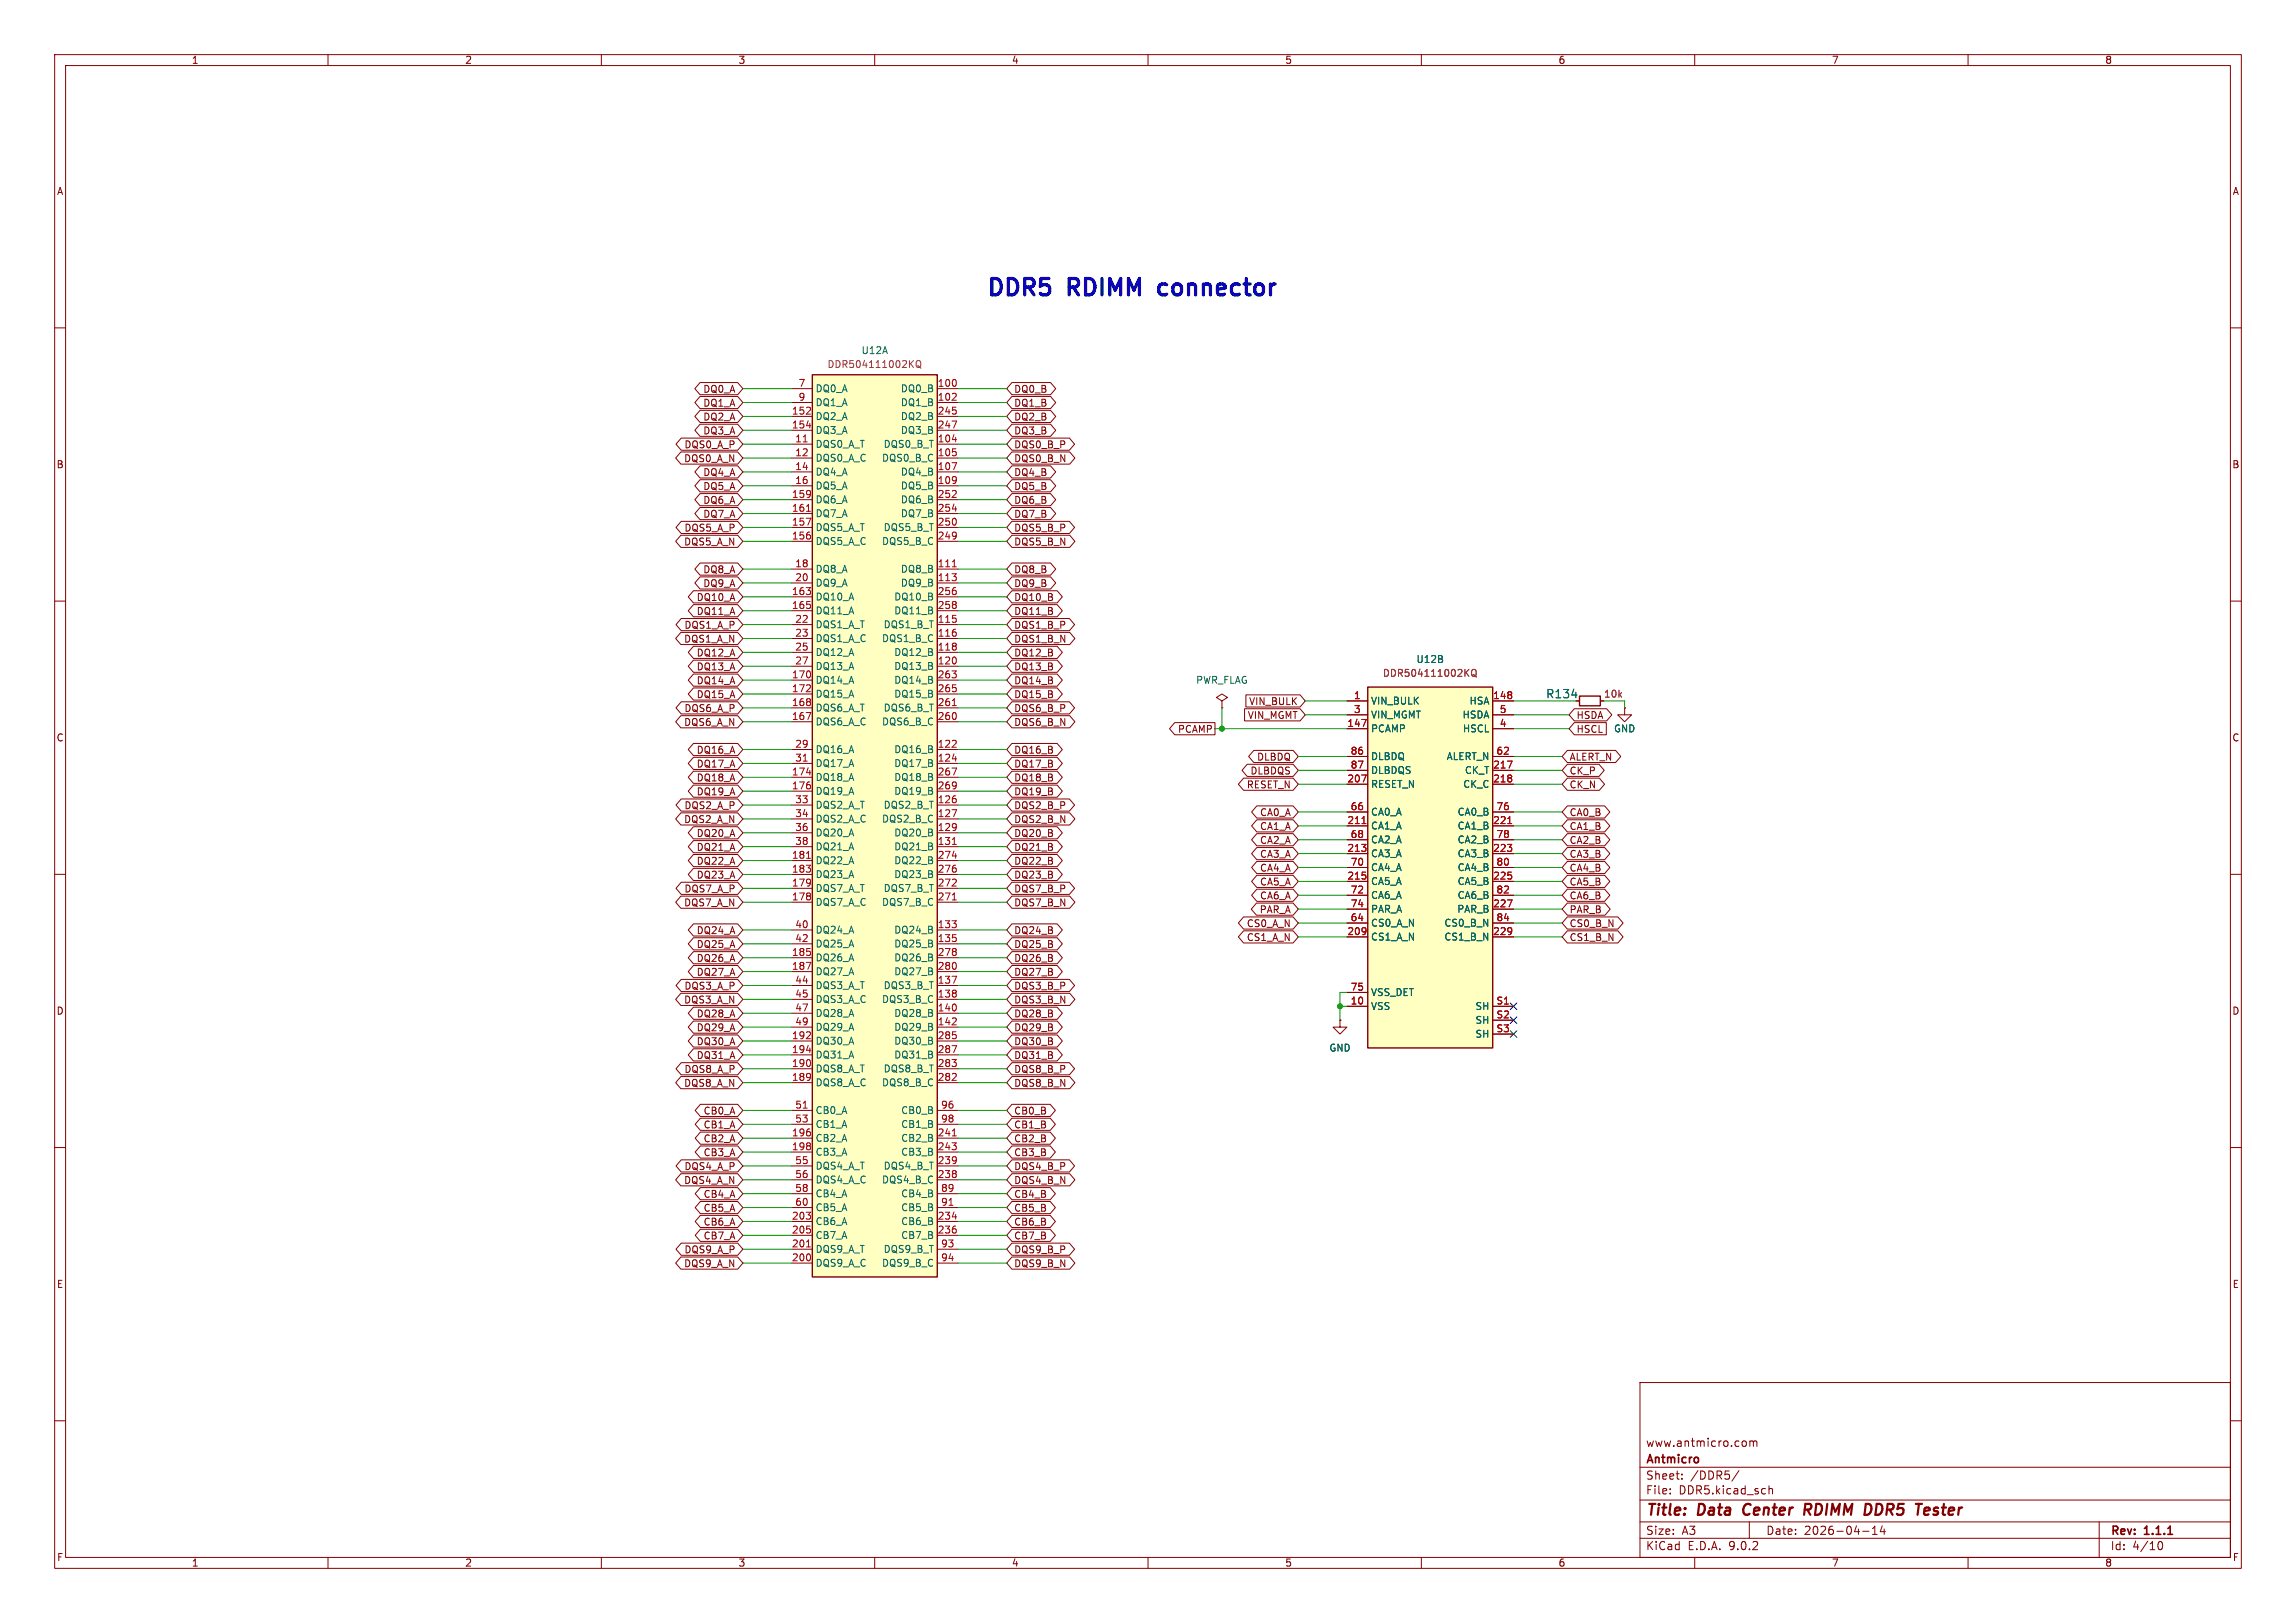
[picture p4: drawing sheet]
<svg xmlns="http://www.w3.org/2000/svg" width="420mm" height="297mm" viewBox="0 0 420 297" stroke-linecap="round" stroke-linejoin="round" font-family="sans-serif">
<defs><g id="words">
<g font-size="4.2" fill="#0000c2">
<text x="180.3" y="54.4">DDR5</text>
<text x="195.7" y="54.4">RDIMM</text>
<text x="213.4" y="54.4">connector</text>
</g>
<g font-size="2.8" fill="#840000">
<text x="301" y="277.9">Title:</text>
<text x="310.6" y="277.9">Data</text>
<text x="319.7" y="277.9">Center</text>
<text x="331.7" y="277.9">RDIMM</text>
<text x="343.5" y="277.9">DDR5</text>
<text x="353.8" y="277.9">Tester</text>
</g>
<text font-size="2.1" fill="#006464" x="282.7" y="128">R134</text>
<g font-size="2.1" fill="#840000">
<text x="301" y="268.2">Antmicro</text>
<text x="301" y="265">www.antmicro.com</text>
<text x="301" y="273.7">File:</text>
<text x="301" y="271">Sheet:</text>
<text x="307.1" y="273.7">DDR5.kicad_sch</text>
<text x="309.2" y="271">/DDR5/</text>
<text x="301" y="281.1">Size:</text>
<text x="307.6" y="281.1">A3</text>
<text x="323" y="281.1">Date:</text>
<text x="330" y="281.1">2026-04-14</text>
<text x="386" y="281.3">Rev:</text>
<text x="392.4" y="281.3">1.1.1</text>
<text x="301" y="283.9">KiCad</text>
<text x="308.7" y="283.9">E.D.A.</text>
<text x="316.3" y="283.9">9.0.2</text>
<text x="386" y="283.9">Id:</text>
<text x="390.1" y="283.9">4/10</text>
</g>
<g font-size="1.8" fill="#840000">
<text x="35" y="11.9">1</text>
<text x="85" y="11.9">2</text>
<text x="135" y="11.9">3</text>
<text x="185" y="11.9">4</text>
<text x="235" y="11.9">5</text>
<text x="285" y="11.9">6</text>
<text x="335" y="11.9">7</text>
<text x="385" y="11.9">8</text>
<text x="10.3" y="35.9">A</text>
<text x="408.3" y="35.9">A</text>
<text x="128.6" y="77.2">DQ2_A</text>
<text x="128.6" y="72.1">DQ0_A</text>
<text x="128.6" y="74.6">DQ1_A</text>
<text x="185.4" y="72.1">DQ0_B</text>
<text x="185.4" y="74.6">DQ1_B</text>
<text x="185.4" y="77.2">DQ2_B</text>
<text x="125.1" y="82.2">DQS0_A_P</text>
<text x="128.6" y="79.7">DQ3_A</text>
<text x="185.4" y="79.7">DQ3_B</text>
<text x="185.4" y="82.2">DQS0_B_P</text>
<text x="10.3" y="85.9">B</text>
<text x="125" y="84.8">DQS0_A_N</text>
<text x="128.6" y="87.3">DQ4_A</text>
<text x="128.6" y="89.9">DQ5_A</text>
<text x="185.4" y="87.3">DQ4_B</text>
<text x="185.4" y="84.8">DQS0_B_N</text>
<text x="185.4" y="89.9">DQ5_B</text>
<text x="408.2" y="85.9">B</text>
<text x="128.6" y="92.4">DQ6_A</text>
<text x="128.6" y="94.9">DQ7_A</text>
<text x="185.4" y="94.9">DQ7_B</text>
<text x="185.4" y="92.4">DQ6_B</text>
<text x="125" y="100">DQS5_A_N</text>
<text x="125.1" y="97.5">DQS5_A_P</text>
<text x="185.4" y="100">DQS5_B_N</text>
<text x="185.4" y="97.5">DQS5_B_P</text>
<text x="128.6" y="105.1">DQ8_A</text>
<text x="128.6" y="107.6">DQ9_A</text>
<text x="185.4" y="105.1">DQ8_B</text>
<text x="185.4" y="107.6">DQ9_B</text>
<text x="127.3" y="112.7">DQ11_A</text>
<text x="127.3" y="110.2">DQ10_A</text>
<text x="185.4" y="112.7">DQ11_B</text>
<text x="185.4" y="110.2">DQ10_B</text>
<text x="125" y="117.8">DQS1_A_N</text>
<text x="125.1" y="115.3">DQS1_A_P</text>
<text x="185.4" y="115.3">DQS1_B_P</text>
<text x="185.4" y="117.8">DQS1_B_N</text>
<text x="127.3" y="120.3">DQ12_A</text>
<text x="127.3" y="122.9">DQ13_A</text>
<text x="127.3" y="125.4">DQ14_A</text>
<text x="185.4" y="125.4">DQ14_B</text>
<text x="185.4" y="120.3">DQ12_B</text>
<text x="185.4" y="122.9">DQ13_B</text>
<text x="125.1" y="130.5">DQS6_A_P</text>
<text x="127.3" y="128">DQ15_A</text>
<text x="185.4" y="128">DQ15_B</text>
<text x="185.4" y="130.5">DQS6_B_P</text>
<text x="228.2" y="131.8">VIN_MGMT</text>
<text x="228.4" y="129.2">VIN_BULK</text>
<text x="288.3" y="131.8">HSDA</text>
<text x="10.3" y="135.9">C</text>
<text x="125" y="133">DQS6_A_N</text>
<text x="185.4" y="133">DQS6_B_N</text>
<text x="215.4" y="134.3">PCAMP</text>
<text x="288.3" y="134.3">HSCL</text>
<text x="408.2" y="135.9">C</text>
<text x="127.3" y="138.1">DQ16_A</text>
<text x="127.3" y="143.2">DQ18_A</text>
<text x="127.3" y="140.7">DQ17_A</text>
<text x="185.4" y="138.1">DQ16_B</text>
<text x="185.4" y="143.2">DQ18_B</text>
<text x="185.4" y="140.7">DQ17_B</text>
<text x="228.6" y="141.9">DLBDQS</text>
<text x="229.8" y="139.4">DLBDQ</text>
<text x="287" y="139.4">ALERT_N</text>
<text x="287" y="141.9">CK_P</text>
<text x="125.1" y="148.3">DQS2_A_P</text>
<text x="127.3" y="145.7">DQ19_A</text>
<text x="185.4" y="145.7">DQ19_B</text>
<text x="185.4" y="148.3">DQS2_B_P</text>
<text x="228" y="144.5">RESET_N</text>
<text x="230.4" y="149.5">CA0_A</text>
<text x="287" y="144.5">CK_N</text>
<text x="287" y="149.5">CA0_B</text>
<text x="125" y="150.8">DQS2_A_N</text>
<text x="127.3" y="155.9">DQ21_A</text>
<text x="127.3" y="153.4">DQ20_A</text>
<text x="185.4" y="153.4">DQ20_B</text>
<text x="185.4" y="150.8">DQS2_B_N</text>
<text x="185.4" y="155.9">DQ21_B</text>
<text x="230.4" y="154.6">CA2_A</text>
<text x="230.4" y="152.1">CA1_A</text>
<text x="287" y="152.1">CA1_B</text>
<text x="287" y="154.6">CA2_B</text>
<text x="127.3" y="158.4">DQ22_A</text>
<text x="127.3" y="161">DQ23_A</text>
<text x="185.4" y="161">DQ23_B</text>
<text x="185.4" y="158.4">DQ22_B</text>
<text x="230.4" y="157.2">CA3_A</text>
<text x="230.4" y="159.7">CA4_A</text>
<text x="287" y="157.2">CA3_B</text>
<text x="287" y="159.7">CA4_B</text>
<text x="125" y="166.1">DQS7_A_N</text>
<text x="125.1" y="163.5">DQS7_A_P</text>
<text x="185.4" y="163.5">DQS7_B_P</text>
<text x="185.4" y="166.1">DQS7_B_N</text>
<text x="230.3" y="167.3">PAR_A</text>
<text x="230.4" y="164.8">CA6_A</text>
<text x="230.4" y="162.2">CA5_A</text>
<text x="287" y="164.8">CA6_B</text>
<text x="287" y="162.2">CA5_B</text>
<text x="287" y="167.3">PAR_B</text>
<text x="127.3" y="171.1">DQ24_A</text>
<text x="127.3" y="173.7">DQ25_A</text>
<text x="185.4" y="171.1">DQ24_B</text>
<text x="185.4" y="173.7">DQ25_B</text>
<text x="228" y="169.9">CS0_A_N</text>
<text x="228" y="172.4">CS1_A_N</text>
<text x="287" y="172.4">CS1_B_N</text>
<text x="287" y="169.9">CS0_B_N</text>
<text x="127.3" y="178.8">DQ27_A</text>
<text x="127.3" y="176.2">DQ26_A</text>
<text x="185.4" y="178.8">DQ27_B</text>
<text x="185.4" y="176.2">DQ26_B</text>
<text x="10.3" y="185.9">D</text>
<text x="125" y="183.8">DQS3_A_N</text>
<text x="125.1" y="181.3">DQS3_A_P</text>
<text x="185.4" y="181.3">DQS3_B_P</text>
<text x="185.4" y="183.8">DQS3_B_N</text>
<text x="408.2" y="185.9">D</text>
<text x="127.3" y="188.9">DQ29_A</text>
<text x="127.3" y="191.5">DQ30_A</text>
<text x="127.3" y="186.4">DQ28_A</text>
<text x="185.4" y="188.9">DQ29_B</text>
<text x="185.4" y="191.5">DQ30_B</text>
<text x="185.4" y="186.4">DQ28_B</text>
<text x="125.1" y="196.5">DQS8_A_P</text>
<text x="127.3" y="194">DQ31_A</text>
<text x="185.4" y="196.5">DQS8_B_P</text>
<text x="185.4" y="194">DQ31_B</text>
<text x="125" y="199.1">DQS8_A_N</text>
<text x="185.4" y="199.1">DQS8_B_N</text>
<text x="128.6" y="206.7">CB1_A</text>
<text x="128.6" y="209.2">CB2_A</text>
<text x="128.6" y="204.2">CB0_A</text>
<text x="185.4" y="209.2">CB2_B</text>
<text x="185.4" y="204.2">CB0_B</text>
<text x="185.4" y="206.7">CB1_B</text>
<text x="125.1" y="214.3">DQS4_A_P</text>
<text x="128.6" y="211.8">CB3_A</text>
<text x="185.4" y="214.3">DQS4_B_P</text>
<text x="185.4" y="211.8">CB3_B</text>
<text x="125" y="216.9">DQS4_A_N</text>
<text x="128.6" y="221.9">CB5_A</text>
<text x="128.6" y="219.4">CB4_A</text>
<text x="185.4" y="219.4">CB4_B</text>
<text x="185.4" y="221.9">CB5_B</text>
<text x="185.4" y="216.9">DQS4_B_N</text>
<text x="128.6" y="227">CB7_A</text>
<text x="128.6" y="224.5">CB6_A</text>
<text x="185.4" y="224.5">CB6_B</text>
<text x="185.4" y="227">CB7_B</text>
<text x="125" y="232.1">DQS9_A_N</text>
<text x="125.1" y="229.6">DQS9_A_P</text>
<text x="185.4" y="229.6">DQS9_B_P</text>
<text x="185.4" y="232.1">DQS9_B_N</text>
<text x="10.3" y="235.9">E</text>
<text x="408.3" y="235.9">E</text>
<text x="10.3" y="285.9">F</text>
<text x="35" y="286.9">1</text>
<text x="85" y="286.9">2</text>
<text x="135" y="286.9">3</text>
<text x="185" y="286.9">4</text>
<text x="235" y="286.9">5</text>
<text x="285" y="286.9">6</text>
<text x="335" y="286.9">7</text>
<text x="385" y="286.9">8</text>
<text x="408.3" y="285.9">F</text>
</g>
<g font-size="1.8" fill="#006464">
<text x="157.5" y="65">U12A</text>
<text x="149.1" y="72">DQ0_A</text>
<text x="164.7" y="72">DQ0_B</text>
<text x="149.1" y="74.5">DQ1_A</text>
<text x="149.1" y="77.1">DQ2_A</text>
<text x="164.7" y="74.5">DQ1_B</text>
<text x="164.7" y="77.1">DQ2_B</text>
<text x="149.1" y="79.6">DQ3_A</text>
<text x="149.1" y="82.1">DQS0_A_T</text>
<text x="161.5" y="82.1">DQS0_B_T</text>
<text x="164.7" y="79.6">DQ3_B</text>
<text x="149.1" y="84.7">DQS0_A_C</text>
<text x="149.1" y="87.2">DQ4_A</text>
<text x="149.1" y="89.8">DQ5_A</text>
<text x="161.2" y="84.7">DQS0_B_C</text>
<text x="164.7" y="87.2">DQ4_B</text>
<text x="164.7" y="89.8">DQ5_B</text>
<text x="149.1" y="92.3">DQ6_A</text>
<text x="149.1" y="94.8">DQ7_A</text>
<text x="164.7" y="92.3">DQ6_B</text>
<text x="164.7" y="94.8">DQ7_B</text>
<text x="149.1" y="97.4">DQS5_A_T</text>
<text x="149.1" y="99.9">DQS5_A_C</text>
<text x="161.2" y="99.9">DQS5_B_C</text>
<text x="161.5" y="97.4">DQS5_B_T</text>
<text x="149.1" y="105">DQ8_A</text>
<text x="149.1" y="107.5">DQ9_A</text>
<text x="164.7" y="105">DQ8_B</text>
<text x="164.7" y="107.5">DQ9_B</text>
<text x="149.1" y="110.1">DQ10_A</text>
<text x="149.1" y="112.6">DQ11_A</text>
<text x="163.5" y="110.1">DQ10_B</text>
<text x="163.5" y="112.6">DQ11_B</text>
<text x="149.1" y="115.2">DQS1_A_T</text>
<text x="149.1" y="117.7">DQS1_A_C</text>
<text x="161.2" y="117.7">DQS1_B_C</text>
<text x="161.5" y="115.2">DQS1_B_T</text>
<text x="149.1" y="120.2">DQ12_A</text>
<text x="149.1" y="122.8">DQ13_A</text>
<text x="149.1" y="125.3">DQ14_A</text>
<text x="163.5" y="120.2">DQ12_B</text>
<text x="163.5" y="122.8">DQ13_B</text>
<text x="163.5" y="125.3">DQ14_B</text>
<text x="218.7" y="125.3">PWR_FLAG</text>
<text x="259" y="121.5">U12B</text>
<text x="149.1" y="127.9">DQ15_A</text>
<text x="149.1" y="130.4">DQS6_A_T</text>
<text x="161.5" y="130.4">DQS6_B_T</text>
<text x="163.5" y="127.9">DQ15_B</text>
<text x="250.7" y="129.1">VIN_BULK</text>
<text x="250.7" y="131.7">VIN_MGMT</text>
<text x="267.4" y="131.7">HSDA</text>
<text x="268.7" y="129.1">HSA</text>
<text x="149.1" y="132.9">DQS6_A_C</text>
<text x="161.2" y="132.9">DQS6_B_C</text>
<text x="250.7" y="134.2">PCAMP</text>
<text x="267.5" y="134.2">HSCL</text>
<text x="295.1" y="134.2">GND</text>
<text x="149.1" y="138">DQ16_A</text>
<text x="149.1" y="140.6">DQ17_A</text>
<text x="149.1" y="143.1">DQ18_A</text>
<text x="163.5" y="138">DQ16_B</text>
<text x="163.5" y="140.6">DQ17_B</text>
<text x="163.5" y="143.1">DQ18_B</text>
<text x="250.7" y="139.3">DLBDQ</text>
<text x="250.7" y="141.8">DLBDQS</text>
<text x="264.5" y="139.3">ALERT_N</text>
<text x="267.9" y="141.8">CK_T</text>
<text x="149.1" y="145.6">DQ19_A</text>
<text x="149.1" y="148.2">DQS2_A_T</text>
<text x="161.5" y="148.2">DQS2_B_T</text>
<text x="163.5" y="145.6">DQ19_B</text>
<text x="250.7" y="144.4">RESET_N</text>
<text x="250.7" y="149.5">CA0_A</text>
<text x="266.5" y="149.5">CA0_B</text>
<text x="267.6" y="144.4">CK_C</text>
<text x="149.1" y="150.7">DQS2_A_C</text>
<text x="149.1" y="153.3">DQ20_A</text>
<text x="149.1" y="155.8">DQ21_A</text>
<text x="161.2" y="150.7">DQS2_B_C</text>
<text x="163.5" y="153.3">DQ20_B</text>
<text x="163.5" y="155.8">DQ21_B</text>
<text x="250.7" y="152">CA1_A</text>
<text x="250.7" y="154.5">CA2_A</text>
<text x="266.5" y="152">CA1_B</text>
<text x="266.5" y="154.5">CA2_B</text>
<text x="149.1" y="158.3">DQ22_A</text>
<text x="149.1" y="160.9">DQ23_A</text>
<text x="163.5" y="158.3">DQ22_B</text>
<text x="163.5" y="160.9">DQ23_B</text>
<text x="250.7" y="157.1">CA3_A</text>
<text x="250.7" y="159.6">CA4_A</text>
<text x="266.5" y="157.1">CA3_B</text>
<text x="266.5" y="159.6">CA4_B</text>
<text x="149.1" y="163.4">DQS7_A_T</text>
<text x="149.1" y="166">DQS7_A_C</text>
<text x="161.2" y="166">DQS7_B_C</text>
<text x="161.5" y="163.4">DQS7_B_T</text>
<text x="250.7" y="162.2">CA5_A</text>
<text x="250.7" y="164.7">CA6_A</text>
<text x="250.7" y="167.2">PAR_A</text>
<text x="266.5" y="167.2">PAR_B</text>
<text x="266.5" y="162.2">CA5_B</text>
<text x="266.5" y="164.7">CA6_B</text>
<text x="149.1" y="171">DQ24_A</text>
<text x="149.1" y="173.6">DQ25_A</text>
<text x="163.5" y="171">DQ24_B</text>
<text x="163.5" y="173.6">DQ25_B</text>
<text x="250.7" y="169.8">CS0_A_N</text>
<text x="250.7" y="172.3">CS1_A_N</text>
<text x="264.1" y="169.8">CS0_B_N</text>
<text x="264.1" y="172.3">CS1_B_N</text>
<text x="149.1" y="176.1">DQ26_A</text>
<text x="149.1" y="178.7">DQ27_A</text>
<text x="163.5" y="176.1">DQ26_B</text>
<text x="163.5" y="178.7">DQ27_B</text>
<text x="149.1" y="181.2">DQS3_A_T</text>
<text x="149.1" y="183.7">DQS3_A_C</text>
<text x="161.2" y="183.7">DQS3_B_C</text>
<text x="161.5" y="181.2">DQS3_B_T</text>
<text x="250.7" y="182.5">VSS_DET</text>
<text x="250.7" y="185">VSS</text>
<text x="269.8" y="185">SH</text>
<text x="149.1" y="186.3">DQ28_A</text>
<text x="149.1" y="188.8">DQ29_A</text>
<text x="149.1" y="191.4">DQ30_A</text>
<text x="163.5" y="186.3">DQ28_B</text>
<text x="163.5" y="188.8">DQ29_B</text>
<text x="163.5" y="191.4">DQ30_B</text>
<text x="269.8" y="187.6">SH</text>
<text x="269.8" y="190.1">SH</text>
<text x="149.1" y="193.9">DQ31_A</text>
<text x="149.1" y="196.4">DQS8_A_T</text>
<text x="161.5" y="196.4">DQS8_B_T</text>
<text x="163.5" y="193.9">DQ31_B</text>
<text x="243.1" y="192.6">GND</text>
<text x="149.1" y="199">DQS8_A_C</text>
<text x="161.2" y="199">DQS8_B_C</text>
<text x="149.1" y="204.1">CB0_A</text>
<text x="149.1" y="206.6">CB1_A</text>
<text x="149.1" y="209.1">CB2_A</text>
<text x="164.8" y="204.1">CB0_B</text>
<text x="164.8" y="206.6">CB1_B</text>
<text x="164.8" y="209.1">CB2_B</text>
<text x="149.1" y="211.7">CB3_A</text>
<text x="149.1" y="214.2">DQS4_A_T</text>
<text x="161.5" y="214.2">DQS4_B_T</text>
<text x="164.8" y="211.7">CB3_B</text>
<text x="149.1" y="216.8">DQS4_A_C</text>
<text x="149.1" y="219.3">CB4_A</text>
<text x="149.1" y="221.8">CB5_A</text>
<text x="161.2" y="216.8">DQS4_B_C</text>
<text x="164.8" y="219.3">CB4_B</text>
<text x="164.8" y="221.8">CB5_B</text>
<text x="149.1" y="224.4">CB6_A</text>
<text x="149.1" y="226.9">CB7_A</text>
<text x="164.8" y="224.4">CB6_B</text>
<text x="164.8" y="226.9">CB7_B</text>
<text x="149.1" y="229.5">DQS9_A_T</text>
<text x="149.1" y="232">DQS9_A_C</text>
<text x="161.2" y="232">DQS9_B_C</text>
<text x="161.5" y="229.5">DQS9_B_T</text>
</g>
<g font-size="1.8" fill="#a90000">
<text x="146" y="70.9">7</text>
<text x="171.4" y="70.9">100</text>
<text x="144.8" y="75.9">152</text>
<text x="146" y="73.4">9</text>
<text x="171.4" y="73.4">102</text>
<text x="171.4" y="75.9">245</text>
<text x="144.8" y="78.5">154</text>
<text x="145.4" y="81">11</text>
<text x="145.4" y="83.6">12</text>
<text x="171.4" y="78.5">247</text>
<text x="171.4" y="81">104</text>
<text x="171.4" y="83.6">105</text>
<text x="145.4" y="86.1">14</text>
<text x="145.4" y="88.6">16</text>
<text x="171.4" y="86.1">107</text>
<text x="171.4" y="88.6">109</text>
<text x="144.8" y="91.2">159</text>
<text x="144.8" y="93.7">161</text>
<text x="171.4" y="91.2">252</text>
<text x="171.4" y="93.7">254</text>
<text x="144.8" y="96.3">157</text>
<text x="144.8" y="98.8">156</text>
<text x="171.4" y="96.3">250</text>
<text x="171.4" y="98.8">249</text>
<text x="145.4" y="103.9">18</text>
<text x="145.4" y="106.4">20</text>
<text x="171.4" y="103.9">111</text>
<text x="171.4" y="106.4">113</text>
<text x="144.8" y="109">163</text>
<text x="144.8" y="111.5">165</text>
<text x="171.4" y="109">256</text>
<text x="171.4" y="111.5">258</text>
<text x="145.4" y="114">22</text>
<text x="145.4" y="116.6">23</text>
<text x="145.4" y="119.1">25</text>
<text x="171.4" y="114">115</text>
<text x="171.4" y="116.6">116</text>
<text x="171.4" y="119.1">118</text>
<text x="144.8" y="124.2">170</text>
<text x="145.4" y="121.7">27</text>
<text x="171.4" y="121.7">120</text>
<text x="171.4" y="124.2">263</text>
<text x="144.8" y="126.7">172</text>
<text x="144.8" y="129.3">168</text>
<text x="144.8" y="131.8">167</text>
<text x="171.4" y="126.7">265</text>
<text x="171.4" y="129.3">261</text>
<text x="171.4" y="131.8">260</text>
<text x="247.6" y="128">1</text>
<text x="247.6" y="130.6">3</text>
<text x="273" y="128">148</text>
<text x="274.2" y="130.6">5</text>
<text x="145.4" y="136.9">29</text>
<text x="171.4" y="136.9">122</text>
<text x="246.4" y="133.1">147</text>
<text x="274.2" y="133.1">4</text>
<text x="144.8" y="142">174</text>
<text x="145.4" y="139.4">31</text>
<text x="171.4" y="139.4">124</text>
<text x="171.4" y="142">267</text>
<text x="246.4" y="143.3">207</text>
<text x="247" y="138.2">86</text>
<text x="247" y="140.7">87</text>
<text x="273" y="140.7">217</text>
<text x="273" y="143.3">218</text>
<text x="273.6" y="138.2">62</text>
<text x="144.8" y="144.5">176</text>
<text x="145.4" y="147.1">33</text>
<text x="145.4" y="149.6">34</text>
<text x="171.4" y="144.5">269</text>
<text x="171.4" y="147.1">126</text>
<text x="171.4" y="149.6">127</text>
<text x="247" y="148.3">66</text>
<text x="273.6" y="148.3">76</text>
<text x="145.4" y="152.1">36</text>
<text x="145.4" y="154.7">38</text>
<text x="171.4" y="152.1">129</text>
<text x="171.4" y="154.7">131</text>
<text x="246.4" y="150.9">211</text>
<text x="246.4" y="156">213</text>
<text x="247" y="153.4">68</text>
<text x="273" y="150.9">221</text>
<text x="273" y="156">223</text>
<text x="273.6" y="153.4">78</text>
<text x="144.8" y="157.2">181</text>
<text x="144.8" y="159.8">183</text>
<text x="171.4" y="157.2">274</text>
<text x="171.4" y="159.8">276</text>
<text x="246.4" y="161">215</text>
<text x="247" y="158.5">70</text>
<text x="273" y="161">225</text>
<text x="273.6" y="158.5">80</text>
<text x="144.8" y="162.3">179</text>
<text x="144.8" y="164.8">178</text>
<text x="171.4" y="162.3">272</text>
<text x="171.4" y="164.8">271</text>
<text x="247" y="163.6">72</text>
<text x="247" y="166.1">74</text>
<text x="273" y="166.1">227</text>
<text x="273.6" y="163.6">82</text>
<text x="145.4" y="169.9">40</text>
<text x="145.4" y="172.5">42</text>
<text x="171.4" y="169.9">133</text>
<text x="171.4" y="172.5">135</text>
<text x="246.4" y="171.2">209</text>
<text x="247" y="168.7">64</text>
<text x="273" y="171.2">229</text>
<text x="273.6" y="168.7">84</text>
<text x="144.8" y="175">185</text>
<text x="144.8" y="177.5">187</text>
<text x="171.4" y="175">278</text>
<text x="171.4" y="177.5">280</text>
<text x="145.4" y="180.1">44</text>
<text x="145.4" y="182.6">45</text>
<text x="145.4" y="185.2">47</text>
<text x="171.4" y="180.1">137</text>
<text x="171.4" y="182.6">138</text>
<text x="171.4" y="185.2">140</text>
<text x="247" y="181.4">75</text>
<text x="247" y="183.9">10</text>
<text x="273.6" y="183.9">S1</text>
<text x="144.8" y="190.2">192</text>
<text x="145.4" y="187.7">49</text>
<text x="171.4" y="187.7">142</text>
<text x="171.4" y="190.2">285</text>
<text x="273.6" y="186.4">S2</text>
<text x="273.6" y="189">S3</text>
<text x="144.8" y="192.8">194</text>
<text x="144.8" y="195.3">190</text>
<text x="144.8" y="197.9">189</text>
<text x="171.4" y="192.8">287</text>
<text x="171.4" y="195.3">283</text>
<text x="171.4" y="197.9">282</text>
<text x="145.4" y="202.9">51</text>
<text x="172" y="202.9">96</text>
<text x="144.8" y="208">196</text>
<text x="145.4" y="205.5">53</text>
<text x="171.4" y="208">241</text>
<text x="172" y="205.5">98</text>
<text x="144.8" y="210.6">198</text>
<text x="145.4" y="213.1">55</text>
<text x="145.4" y="215.6">56</text>
<text x="171.4" y="210.6">243</text>
<text x="171.4" y="213.1">239</text>
<text x="171.4" y="215.6">238</text>
<text x="145.4" y="218.2">58</text>
<text x="145.4" y="220.7">60</text>
<text x="172" y="218.2">89</text>
<text x="172" y="220.7">91</text>
<text x="144.8" y="223.3">203</text>
<text x="144.8" y="225.8">205</text>
<text x="171.4" y="223.3">234</text>
<text x="171.4" y="225.8">236</text>
<text x="144.8" y="228.3">201</text>
<text x="144.8" y="230.9">200</text>
<text x="172" y="228.3">93</text>
<text x="172" y="230.9">94</text>
</g>
<g font-size="1.8" fill="#840084">
<text x="151.3" y="67.5">DDR504111002KQ</text>
<text x="252.9" y="124.1">DDR504111002KQ</text>
<text x="293.3" y="127.9">10k</text>
</g>
</g></defs>
<g fill="none" stroke="#840000" stroke-width=".18">
<path d="M10 10h400v277h-400zM12 12h396v273h-396zM60 10v2M110 10v2M160 10v2M210 10v2M260 10v2M310 10v2M360 10v2M10 60h2M408 60h2M10 110h2"/>
<path d="M408 110h2M223.5 128.3l1-.7-1-.6-1 .6 1 .7v1.2M223.5 129.5h.1M288.3 128.3h.6M292.7 128.3h.7M297.2 129.5v1.3h1.2l-1.2 1.3-1.3-1.3h1.3M297.2 129.5h.1M10 160h2M408 160h2M245.1 186.7v1.3h1.3l-1.3 1.2-1.3-1.2h1.3M245.1 186.7h.1M10 210h2"/>
<path d="M408 210h2M300 253h108v32h-108zM10 260h2M300 278.5h108M300 274.5h108M300 268.5h108M305.5 273.2v.2M305.5 272.5v.1M307.7 270.5v.2M307.7 269.8v.1M318.1 269.1l-1.3 1.9M319.2 263.7l.2 .3v.4l-.2 .3"/>
<path d="M320 278.5v3M320.1 263.8l.4-.1 .2 .2M320.1 263.7v1M320.7 263.9l.2-.2 .4 .1 .1 .9M320.7 263.9v.8M323.6 271.9v1.5M323.6 272.5l.2-.1 .4 .1v.9M342.5 279.7l.4-.4v1.5M344.3 279.2l-.4 1.1h1M344.7 279.8v1M384 278.5v6.5M408 260h2"/>
<path d="M60 285v2M110 285v2M160 285v2M210 285v2M260 285v2M300 281.5h108M310 285v2M340.7 280.2h1.2M342.5 280.8h.9M360 285v2M394.7 282.7l.2-.5 .2-.1a.8 .8 0 0 1 .5 .7 .8 .8 0 0 1-.5 .8l-.2-.2-.2-.4"/>
</g>
<path d="M396.5 280.8h.9" fill="none" stroke="#840000" stroke-width=".3"/>
<path d="M319.2 275.5a1.27 1.27 0 0 0 0 1.6M330.6 276.3l.5 .9M331 275.2h-.7l-.3 2M331.1 276.2l-1 .1M342.3 275.7v.6M352.2 276l.5-.1 .2 .1 .1 .3-1 .2M352.8 277.1l-.6 .1" fill="none" stroke="#840000" stroke-width=".4"/>
<path d="M288.9 127.4h3.8v1.8h-3.8z" fill="none" stroke="#840000" stroke-width=".25"/>
<path d="M250.2 125.7h22.8v66.1h-22.8z" fill="#ffffc2"/>
<path d="M250.2 125.7h22.8v66.1h-22.8z" fill="none" stroke="#840000" stroke-width=".25"/>
<g fill="none" stroke="#840000" stroke-width=".18">
<path d="M246.4 128.3h3.8M246.4 130.8h3.8M246.4 133.4h3.8M246.4 138.4h3.8M273 128.3h3.9M273 130.8h3.9M273 133.4h3.9M273 138.4h3.9M246.4 141h3.8M246.4 143.5h3.8M246.4 148.6h3.8M246.4 151.1h3.8"/>
<path d="M246.4 153.7h3.8M246.4 156.2h3.8M246.4 158.8h3.8M273 141h3.9M273 143.5h3.9M273 148.6h3.9M273 151.1h3.9M273 153.7h3.9M273 156.2h3.9M273 158.8h3.9M246.4 161.3h3.8M246.4 163.8h3.8"/>
<path d="M246.4 166.4h3.8M246.4 168.9h3.8M246.4 171.5h3.8M273 161.3h3.9M273 163.8h3.9M273 166.4h3.9M273 168.9h3.9M273 171.5h3.9M246.4 181.6h3.8M246.4 184.2h3.8M273 184.2h3.9M273 186.7h3.9"/>
<path d="M273 189.2h3.9"/>
</g>
<path d="M249.1 131.7h.8l-.5 1.2M275.7 139.3h.9l-.6 1.3M249.1 141.8h.8l-.5 1.3M249.1 150.7h.8M275.8 150.7h.7M275.7 164.7h.9l-.6 1.3" fill="none" stroke="#a90000" stroke-width=".18"/>
<path d="M268.2 123l.5 .8M268.7 122.5l-.7 .7M269.2 122.7l.3-.2a.43 .43 0 0 1 .5 .4v.4a.42 .42 0 0 1-.4 .5 .42 .42 0 0 1-.4-.5zM269.4 123.5l.7 .4" fill="none" stroke="#840084" stroke-width=".18"/>
<path d="M148.6 68.6h22.8v165.1h-22.8z" fill="#ffffc2"/>
<path d="M148.6 68.6h22.8v165.1h-22.8z" fill="none" stroke="#840000" stroke-width=".25"/>
<g fill="none" stroke="#840000" stroke-width=".18">
<path d="M128.1 75.1h6.8l1 1.1-1 1.1h-6.8l-1-1.1zM128.1 70h6.8l1 1.1-1 1.1h-6.8l-1-1.1zM128.1 72.5h6.8l1 1.2-1 1.1h-6.8l-1-1.1zM128.1 77.6h6.8l1 1.1-1 1.2h-6.8l-1-1.2zM144.8 71.1h3.8M144.8 73.7h3.8M144.8 76.2h3.8M144.8 78.7h3.8M171.4 71.1h3.9M171.4 73.7h3.9M171.4 76.2h3.9M171.4 78.7h3.9"/>
<path d="M185.1 77.6h7.1l.9 1.1-.9 1.2h-7.1l-1-1.2zM185.1 70h7.1l.9 1.1-.9 1.1h-7.1l-1-1.1zM185.1 72.5h7.1l.9 1.2-.9 1.1h-7.1l-1-1.1zM185.1 75.1h7.1l.9 1.1-.9 1.1h-7.1l-1-1.1zM124.5 97.9h10.4l1 1.2-1 1.1h-10.4l-.9-1.1zM124.5 82.7h10.4l1 1.1-1 1.1h-10.4l-.9-1.1zM124.6 80.2h10.3l1 1.1-1 1.1h-10.3l-.9-1.1zM124.6 95.4h10.3l1 1.1-1 1.1h-10.3l-.9-1.1zM128.1 85.2h6.8l1 1.2-1 1.1h-6.8l-1-1.1zM128.1 90.3h6.8l1 1.1-1 1.2h-6.8l-1-1.2zM128.1 87.8h6.8l1 1.1-1 1.1h-6.8l-1-1.1zM128.1 92.9h6.8l1 1.1-1 1.1h-6.8l-1-1.1z"/>
<path d="M144.8 81.3h3.8M144.8 83.8h3.8M144.8 86.4h3.8M144.8 88.9h3.8M144.8 91.4h3.8M144.8 94h3.8M144.8 96.5h3.8M144.8 99.1h3.8M171.4 81.3h3.9M171.4 83.8h3.9M171.4 86.4h3.9M171.4 88.9h3.9"/>
<path d="M171.4 91.4h3.9M171.4 94h3.9M171.4 96.5h3.9M171.4 99.1h3.9M185.1 85.2h7.1l.9 1.2-.9 1.1h-7.1l-1-1.1zM185.1 82.7h10.6l.9 1.1-.9 1.1h-10.6l-1-1.1zM185.1 87.8h7.1l.9 1.1-.9 1.1h-7.1l-1-1.1zM185.1 80.2h10.5l1 1.1-1 1.1h-10.5l-1-1.1zM185.1 97.9h10.6l.9 1.2-.9 1.1h-10.6l-1-1.1zM185.1 92.9h7.1l.9 1.1-.9 1.1h-7.1l-1-1.1zM185.1 95.4h10.5l1 1.1-1 1.1h-10.5l-1-1.1zM185.1 90.3h7.1l.9 1.1-.9 1.2h-7.1l-1-1.2z"/>
<path d="M124.5 115.7h10.4l1 1.1-1 1.2h-10.4l-.9-1.2zM124.6 113.2h10.3l1 1.1-1 1.1h-10.3l-.9-1.1zM126.8 118.3h8.1l1 1.1-1 1.1h-8.1l-.9-1.1zM126.8 110.6h8.1l1 1.2-1 1.1h-8.1l-.9-1.1zM126.8 108.1h8.1l1 1.1-1 1.1h-8.1l-.9-1.1zM128.1 103h6.8l1 1.1-1 1.2h-6.8l-1-1.2zM128.1 105.6h6.8l1 1.1-1 1.1h-6.8l-1-1.1zM144.8 104.1h3.8M144.8 106.7h3.8M144.8 109.2h3.8M144.8 111.8h3.8M144.8 114.3h3.8"/>
<path d="M144.8 116.8h3.8M144.8 119.4h3.8M171.4 104.1h3.9M171.4 106.7h3.9M171.4 109.2h3.9M171.4 111.8h3.9M171.4 114.3h3.9M171.4 116.8h3.9M171.4 119.4h3.9M185.1 118.3h8.3l.9 1.1-.9 1.1h-8.3l-1-1.1zM185.1 110.6h8.3l.9 1.2-.9 1.1h-8.3l-1-1.1zM185.1 113.2h10.5l1 1.1-1 1.1h-10.5l-1-1.1z"/>
<path d="M185.1 108.1h8.3l.9 1.1-.9 1.1h-8.3l-1-1.1zM185.1 115.7h10.6l.9 1.1-.9 1.2h-10.6l-1-1.2zM185.1 103h7.1l.9 1.1-.9 1.2h-7.1l-1-1.2zM185.1 105.6h7.1l.9 1.1-.9 1.1h-7.1l-1-1.1zM124.5 131h10.4l1 1.1-1 1.1h-10.4l-.9-1.1zM124.6 128.4h10.3l1 1.1-1 1.2h-10.3l-.9-1.2zM126.8 136h8.1l1 1.2-1 1.1h-8.1l-.9-1.1zM126.8 138.6h8.1l1 1.1-1 1.1h-8.1l-.9-1.1zM126.8 125.9h8.1l1 1.1-1 1.1h-8.1l-.9-1.1zM126.8 120.8h8.1l1 1.1-1 1.1h-8.1l-.9-1.1zM126.8 123.3h8.1l1 1.2-1 1.1h-8.1l-.9-1.1zM144.8 121.9h3.8"/>
<path d="M144.8 124.5h3.8M144.8 127h3.8M144.8 129.5h3.8M144.8 132.1h3.8M144.8 137.2h3.8M144.8 139.7h3.8M171.4 121.9h3.9M171.4 124.5h3.9M171.4 127h3.9M171.4 129.5h3.9M171.4 132.1h3.9M171.4 137.2h3.9"/>
<path d="M171.4 139.7h3.9M185.1 125.9h8.3l.9 1.1-.9 1.1h-8.3l-1-1.1zM185.1 128.4h10.5l1 1.1-1 1.2h-10.5l-1-1.2zM185.1 136h8.3l.9 1.2-.9 1.1h-8.3l-1-1.1zM185.1 123.3h8.3l.9 1.2-.9 1.1h-8.3l-1-1.1zM185.1 131h10.6l.9 1.1-.9 1.1h-10.6l-1-1.1zM185.1 138.6h8.3l.9 1.1-.9 1.1h-8.3l-1-1.1zM185.1 120.8h8.3l.9 1.1-.9 1.1h-8.3l-1-1.1zM214.9 132.2h7.3v2.3h-7.3l-1-1.1zM227.7 129.7h10.1l1 1.1-1 1.1h-10.1zM227.9 127.2h9.9l1 1.1-1 1.1h-9.9zM228.1 139.9h8.4l1 1.1-1 1.1h-8.4l-.9-1.1z"/>
<path d="M229.4 137.3h7.1l1 1.1-1 1.1h-7.1l-1-1.1zM246.4 128.3h3.8M246.4 130.8h3.8M246.4 133.4h3.8M246.4 138.4h3.8M273 128.3h3.9M273 130.8h3.9M273 133.4h3.9M273 138.4h3.9M286.7 137.3h8.8l1 1.1-1 1.1h-8.8l-1-1.1zM286.7 139.9h5.8l.9 1.1-.9 1.1h-5.8l-1-1.1zM288 132.2h5.8v2.3h-5.8l-1-1.1z"/>
<path d="M288 129.7h5.9l.9 1.1-.9 1.1h-5.9l-1-1.1zM288.3 128.3h.6M292.7 128.3h.7M297.2 129.5h.1M124.5 148.7h10.4l1 1.2-1 1.1h-10.4l-.9-1.1zM124.6 146.2h10.3l1 1.1-1 1.1h-10.3l-.9-1.1zM126.8 156.4h8.1l1 1.1-1 1.1h-8.1l-.9-1.1zM126.8 153.8h8.1l1 1.1-1 1.2h-8.1l-.9-1.2zM126.8 158.9h8.1l1 1.1-1 1.1h-8.1l-.9-1.1zM126.8 151.3h8.1l1 1.1-1 1.1h-8.1l-.9-1.1zM126.8 143.7h8.1l1 1.1-1 1.1h-8.1l-.9-1.1zM126.8 141.1h8.1l1 1.1-1 1.2h-8.1l-.9-1.2z"/>
<path d="M144.8 142.2h3.8M144.8 144.8h3.8M144.8 147.3h3.8M144.8 149.9h3.8M144.8 152.4h3.8M144.8 154.9h3.8M144.8 157.5h3.8M171.4 142.2h3.9M171.4 144.8h3.9M171.4 147.3h3.9M171.4 149.9h3.9M171.4 152.4h3.9"/>
<path d="M171.4 154.9h3.9M171.4 157.5h3.9M185.1 151.3h8.3l.9 1.1-.9 1.1h-8.3l-1-1.1zM185.1 148.7h10.6l.9 1.2-.9 1.1h-10.6l-1-1.1zM185.1 143.7h8.3l.9 1.1-.9 1.1h-8.3l-1-1.1zM185.1 146.2h10.5l1 1.1-1 1.1h-10.5l-1-1.1zM185.1 141.1h8.3l.9 1.1-.9 1.2h-8.3l-1-1.2zM185.1 158.9h8.3l.9 1.1-.9 1.1h-8.3l-1-1.1zM185.1 153.8h8.3l.9 1.1-.9 1.2h-8.3l-1-1.2zM185.1 156.4h8.3l.9 1.1-.9 1.1h-8.3l-1-1.1zM227.5 142.4h9l1 1.1-1 1.1h-9l-1-1.1zM229.9 152.6h6.6l1 1.1-1 1.1h-6.6l-1-1.1z"/>
<path d="M229.9 147.5h6.6l1 1.1-1 1.1h-6.6l-1-1.1zM229.9 150h6.6l1 1.1-1 1.1h-6.6l-1-1.1zM229.9 155.1h6.6l1 1.1-1 1.1h-6.6l-1-1.1zM229.9 157.6h6.6l1 1.2-1 1.1h-6.6l-1-1.1zM246.4 141h3.8M246.4 143.5h3.8M246.4 148.6h3.8M246.4 151.1h3.8M246.4 153.7h3.8M246.4 156.2h3.8M246.4 158.8h3.8M273 141h3.9"/>
<path d="M273 143.5h3.9M273 148.6h3.9M273 151.1h3.9M273 153.7h3.9M273 156.2h3.9M273 158.8h3.9M286.7 142.4h5.9l.9 1.1-.9 1.1h-5.9l-1-1.1zM286.7 155.1h6.8l1 1.1-1 1.1h-6.8l-1-1.1zM286.7 150h6.8l1 1.1-1 1.1h-6.8l-1-1.1zM286.7 147.5h6.8l1 1.1-1 1.1h-6.8l-1-1.1zM286.7 152.6h6.8l1 1.1-1 1.1h-6.8l-1-1.1zM286.7 157.6h6.8l1 1.2-1 1.1h-6.8l-1-1.1z"/>
<path d="M124.5 164h10.4l1 1.1-1 1.1h-10.4l-.9-1.1zM124.6 161.4h10.3l1 1.2-1 1.1h-10.3l-.9-1.1zM124.6 179.2h10.3l1 1.1-1 1.2h-10.3l-.9-1.2zM126.8 176.7h8.1l1 1.1-1 1.1h-8.1l-.9-1.1zM126.8 169.1h8.1l1 1.1-1 1.1h-8.1l-.9-1.1zM126.8 171.6h8.1l1 1.1-1 1.1h-8.1l-.9-1.1zM126.8 174.1h8.1l1 1.2-1 1.1h-8.1l-.9-1.1zM144.8 160h3.8M144.8 162.6h3.8M144.8 165.1h3.8M144.8 170.2h3.8M144.8 172.7h3.8"/>
<path d="M144.8 175.3h3.8M144.8 177.8h3.8M171.4 160h3.9M171.4 162.6h3.9M171.4 165.1h3.9M171.4 170.2h3.9M171.4 172.7h3.9M171.4 175.3h3.9M171.4 177.8h3.9M185.1 176.7h8.3l.9 1.1-.9 1.1h-8.3l-1-1.1zM185.1 169.1h8.3l.9 1.1-.9 1.1h-8.3l-1-1.1zM185.1 171.6h8.3l.9 1.1-.9 1.1h-8.3l-1-1.1z"/>
<path d="M185.1 161.4h10.5l1 1.2-1 1.1h-10.5l-1-1.1zM185.1 164h10.6l.9 1.1-.9 1.1h-10.6l-1-1.1zM185.1 174.1h8.3l.9 1.2-.9 1.1h-8.3l-1-1.1zM185.1 179.2h10.5l1 1.1-1 1.2h-10.5l-1-1.2zM227.5 167.8h9l1 1.1-1 1.1h-9l-1-1.1zM227.5 170.3h9l1 1.2-1 1.1h-9l-1-1.1zM229.8 165.3h6.7l1 1.1-1 1.1h-6.7l-.9-1.1zM229.9 162.7h6.6l1 1.1-1 1.1h-6.6l-1-1.1zM229.9 160.2h6.6l1 1.1-1 1.1h-6.6l-1-1.1zM246.4 161.3h3.8M246.4 163.8h3.8M246.4 166.4h3.8"/>
<path d="M246.4 168.9h3.8M246.4 171.5h3.8M273 161.3h3.9M273 163.8h3.9M273 166.4h3.9M273 168.9h3.9M273 171.5h3.9M286.7 162.7h6.8l1 1.1-1 1.1h-6.8l-1-1.1zM286.7 160.2h6.8l1 1.1-1 1.1h-6.8l-1-1.1zM286.7 170.3h9.2l1 1.2-1 1.1h-9.2l-1-1.1zM286.7 165.3h6.9l.9 1.1-.9 1.1h-6.9l-1-1.1zM286.7 167.8h9.2l1 1.1-1 1.1h-9.2l-1-1.1z"/>
<path d="M124.5 197h10.4l1 1.1-1 1.1h-10.4l-.9-1.1zM124.5 181.8h10.4l1 1.1-1 1.1h-10.4l-.9-1.1zM124.6 194.5h10.3l1 1.1-1 1.1h-10.3l-.9-1.1zM126.8 191.9h8.1l1 1.1-1 1.2h-8.1l-.9-1.2zM126.8 186.8h8.1l1 1.2-1 1.1h-8.1l-.9-1.1zM126.8 189.4h8.1l1 1.1-1 1.1h-8.1l-.9-1.1zM126.8 184.3h8.1l1 1.1-1 1.1h-8.1l-.9-1.1zM144.8 180.3h3.8M144.8 182.9h3.8M144.8 185.4h3.8M144.8 188h3.8M144.8 190.5h3.8"/>
<path d="M144.8 193h3.8M144.8 195.6h3.8M144.8 198.1h3.8M171.4 180.3h3.9M171.4 182.9h3.9M171.4 185.4h3.9M171.4 188h3.9M171.4 190.5h3.9M171.4 193h3.9M171.4 195.6h3.9M171.4 198.1h3.9M185.1 194.5h10.5l1 1.1-1 1.1h-10.5l-1-1.1z"/>
<path d="M185.1 197h10.6l.9 1.1-.9 1.1h-10.6l-1-1.1zM185.1 186.8h8.3l.9 1.2-.9 1.1h-8.3l-1-1.1zM185.1 189.4h8.3l.9 1.1-.9 1.1h-8.3l-1-1.1zM185.1 181.8h10.6l.9 1.1-.9 1.1h-10.6l-1-1.1zM185.1 184.3h8.3l.9 1.1-.9 1.1h-8.3l-1-1.1zM185.1 191.9h8.3l.9 1.1-.9 1.2h-8.3l-1-1.2zM245.1 186.7h.1M246.4 181.6h3.8M246.4 184.2h3.8M273 184.2h3.9M273 186.7h3.9M273 189.2h3.9"/>
<path d="M124.5 214.8h10.4l1 1.1-1 1.1h-10.4l-.9-1.1zM124.6 212.2h10.3l1 1.2-1 1.1h-10.3l-.9-1.1zM128.1 219.9h6.8l1 1.1-1 1.1h-6.8l-.9-1.1zM128.1 204.6h6.8l1 1.1-1 1.2h-6.8l-.9-1.2zM128.1 217.3h6.8l1 1.1-1 1.2h-6.8l-.9-1.2zM128.1 209.7h6.8l1 1.1-1 1.1h-6.8l-.9-1.1zM128.1 207.2h6.8l1 1.1-1 1.1h-6.8l-.9-1.1zM128.1 202.1h6.8l1 1.1-1 1.1h-6.8l-.9-1.1zM144.8 203.2h3.8M144.8 205.7h3.8M144.8 208.3h3.8M144.8 210.8h3.8"/>
<path d="M144.8 213.4h3.8M144.8 215.9h3.8M144.8 218.4h3.8M171.4 203.2h3.9M171.4 205.7h3.9M171.4 208.3h3.9M171.4 210.8h3.9M171.4 213.4h3.9M171.4 215.9h3.9M171.4 218.4h3.9M185.1 217.3h7l1 1.1-1 1.2h-7l-1-1.2zM185.1 207.2h7l1 1.1-1 1.1h-7l-1-1.1z"/>
<path d="M185.1 212.2h10.5l1 1.2-1 1.1h-10.5l-1-1.1zM185.1 202.1h7l1 1.1-1 1.1h-7l-1-1.1zM185.1 204.6h7l1 1.1-1 1.2h-7l-1-1.2zM185.1 219.9h7l1 1.1-1 1.1h-7l-1-1.1zM185.1 209.7h7l1 1.1-1 1.1h-7l-1-1.1zM185.1 214.8h10.6l.9 1.1-.9 1.1h-10.6l-1-1.1zM124.5 230h10.4l1 1.1-1 1.2h-10.4l-.9-1.2zM124.6 227.5h10.3l1 1.1-1 1.1h-10.3l-.9-1.1zM128.1 224.9h6.8l1 1.2-1 1.1h-6.8l-.9-1.1zM128.1 222.4h6.8l1 1.1-1 1.1h-6.8l-.9-1.1zM144.8 221h3.8M144.8 223.5h3.8"/>
<path d="M144.8 226.1h3.8M144.8 228.6h3.8M144.8 231.1h3.8M171.4 221h3.9M171.4 223.5h3.9M171.4 226.1h3.9M171.4 228.6h3.9M171.4 231.1h3.9M185.1 222.4h7l1 1.1-1 1.1h-7l-1-1.1zM185.1 227.5h10.5l1 1.1-1 1.1h-10.5l-1-1.1zM185.1 230h10.6l.9 1.1-.9 1.2h-10.6l-1-1.2zM185.1 224.9h7l1 1.2-1 1.1h-7l-1-1.1z"/>
</g>
<g fill="none" stroke="#a90000" stroke-width=".18">
<path d="M147.5 75.8h.8M147.5 77.9h.8M148.2 74.6v.5M174.1 73.2h.8M174.1 77.1h.9l-.6 1.2M174.9 72.1v.4M146.9 80.9h.8M147.5 94.8h.8l-.5 1.3M147.5 93.6h.8M174.1 84.7h.9l-.6 1.2M174.1 91h.8M174.2 80.4h.8"/>
<path d="M174.2 93.1h.8M174.9 89.9v.4M174.2 103.7h.7M146.9 139.3h.8M147.5 126.6h.8M147.5 130.4h.8l-.5 1.3M148.2 125.4v.5M174.1 136.7h.8M174.2 129.1h.7M174.2 138.9h.8M174.9 135.6v.4M249.1 131.7h.8l-.5 1.2"/>
<path d="M275.7 139.3h.9l-.6 1.3M147.5 141.4h.8M147.5 157.1h.8M174.1 140.6h.9l-.6 1.2M174.1 148.2h.9l-.6 1.2M174.2 154.5h.7M174.2 156.6h.8M249.1 141.8h.8l-.5 1.3M249.1 150.7h.8M275.8 150.7h.7M147.5 176.1h.8l-.5 1.3M174.1 162.1h.8"/>
<path d="M174.1 178.7h.9l-.6 1.2M174.2 164.7h.7M174.9 161v.4M275.7 164.7h.9l-.6 1.3M147.5 190.1h.8M147.5 192.2h.8M148.2 188.9v.5M174.1 187.5h.8M174.1 191.4h.9l-.6 1.2M174.1 197.7h.8M174.9 186.4v.4M174.9 196.6v.4"/>
<path d="M146.9 202.8h.8M174.2 207.9h.7M147.5 228.2h.8M173.6 220.6h.7M174.2 222.7h.8"/>
</g>
<path d="M166.6 66.5l.5 .8M167.1 66l-.7 .7M167.6 66.2l.3-.2a.43 .43 0 0 1 .5 .4v.4a.42 .42 0 0 1-.4 .5 .42 .42 0 0 1-.4-.5zM167.8 67l.7 .4M268.2 123l.5 .8M268.7 122.5l-.7 .7M269.2 122.7l.3-.2a.43 .43 0 0 1 .5 .4v.4a.42 .42 0 0 1-.4 .5 .42 .42 0 0 1-.4-.5zM269.4 123.5l.7 .4" fill="none" stroke="#840084" stroke-width=".18"/>
<g fill="none" stroke="#009600" stroke-width=".18">
<path d="M135.9 71.1h8.9M135.9 78.7h8.9M135.9 76.2h8.9M135.9 73.7h8.9M175.3 71.1h8.8M175.3 78.7h8.8M175.3 76.2h8.8M175.3 73.7h8.8M135.9 91.4h8.9M135.9 86.4h8.9M135.9 94h8.9M135.9 88.9h8.9"/>
<path d="M135.9 83.8h8.9M135.9 99.1h8.9M135.9 81.3h8.9M135.9 96.5h8.9M175.3 91.4h8.8M175.3 86.4h8.8M175.3 94h8.8M175.3 88.9h8.8M175.3 83.8h8.8M175.3 99.1h8.8M175.3 81.3h8.8M175.3 96.5h8.8"/>
<path d="M135.9 116.8h8.9M135.9 111.8h8.9M135.9 109.2h8.9M135.9 106.7h8.9M135.9 104.1h8.9M135.9 114.3h8.9M135.9 119.4h8.9M175.3 116.8h8.8M175.3 111.8h8.8M175.3 109.2h8.8M175.3 106.7h8.8M175.3 104.1h8.8"/>
<path d="M175.3 114.3h8.8M175.3 119.4h8.8M135.9 121.9h8.9M135.9 139.7h8.9M135.9 137.2h8.9M135.9 127h8.9M135.9 124.5h8.9M135.9 132.1h8.9M135.9 129.5h8.9M175.3 121.9h8.8M175.3 139.7h8.8M175.3 137.2h8.8"/>
<path d="M175.3 127h8.8M175.3 124.5h8.8M175.3 132.1h8.8M175.3 129.5h8.8M222.2 133.4h24.2M223.5 129.5v3.9M237.5 138.4h8.9M238.8 128.3h7.6M238.8 130.8h7.6M276.9 128.3h11.4M276.9 138.4h8.8M276.9 130.8h10.1"/>
<path d="M276.9 133.4h10.1M293.4 128.3h3.8v1.2M135.9 147.3h8.9M135.9 149.9h8.9M135.9 142.2h8.9M135.9 144.8h8.9M135.9 152.4h8.9M135.9 154.9h8.9M135.9 157.5h8.9M175.3 147.3h8.8M175.3 149.9h8.8M175.3 142.2h8.8"/>
<path d="M175.3 144.8h8.8M175.3 152.4h8.8M175.3 154.9h8.8M175.3 157.5h8.8M237.5 158.8h8.9M237.5 156.2h8.9M237.5 141h8.9M237.5 143.5h8.9M237.5 153.7h8.9M237.5 148.6h8.9M237.5 151.1h8.9M276.9 158.8h8.8"/>
<path d="M276.9 156.2h8.8M276.9 141h8.8M276.9 143.5h8.8M276.9 153.7h8.8M276.9 148.6h8.8M276.9 151.1h8.8M135.9 177.8h8.9M135.9 172.7h8.9M135.9 175.3h8.9M135.9 170.2h8.9M135.9 165.1h8.9M135.9 162.6h8.9"/>
<path d="M135.9 160h8.9M175.3 177.8h8.8M175.3 172.7h8.8M175.3 175.3h8.8M175.3 170.2h8.8M175.3 165.1h8.8M175.3 162.6h8.8M175.3 160h8.8M237.5 166.4h8.9M237.5 171.5h8.9M237.5 163.8h8.9M237.5 161.3h8.9"/>
<path d="M237.5 168.9h8.9M276.9 166.4h8.8M276.9 171.5h8.8M276.9 163.8h8.8M276.9 161.3h8.8M276.9 168.9h8.8M135.9 188h8.9M135.9 185.4h8.9M135.9 190.5h8.9M135.9 182.9h8.9M135.9 180.3h8.9M135.9 198.1h8.9"/>
<path d="M135.9 195.6h8.9M135.9 193h8.9M175.3 188h8.8M175.3 185.4h8.8M175.3 190.5h8.8M175.3 182.9h8.8M175.3 180.3h8.8M175.3 198.1h8.8M175.3 195.6h8.8M175.3 193h8.8M245.1 184.2h1.3M246.4 181.6h-1.3v5.1"/>
<path d="M135.9 210.8h8.9M135.9 203.2h8.9M135.9 213.4h8.9M135.9 208.3h8.9M135.9 205.7h8.9M135.9 218.4h8.9M135.9 215.9h8.9M175.3 210.8h8.8M175.3 203.2h8.8M175.3 213.4h8.8M175.3 208.3h8.8M175.3 205.7h8.8"/>
<path d="M175.3 218.4h8.8M175.3 215.9h8.8M135.9 226.1h8.9M135.9 221h8.9M135.9 228.6h8.9M135.9 223.5h8.9M135.9 231.1h8.9M175.3 226.1h8.8M175.3 221h8.8M175.3 228.6h8.8M175.3 223.5h8.8M175.3 231.1h8.8"/>
</g>
<path d="M276.3 183.5l1.2 1.3M276.3 186.1l1.2 1.2M276.3 188.6l1.2 1.2M277.5 183.5l-1.2 1.3M277.5 186.1l-1.2 1.2M277.5 188.6l-1.2 1.2" fill="none" stroke="#000084" stroke-width=".18"/>
<path d="M212.1 52.2l-.1 .3v.9l.1 .3" fill="none" stroke="#0000c2" stroke-width=".6"/>
<g fill="#009600" stroke="#009600" stroke-width=".18">
<circle cx="245.1" cy="184.2" r=".46"/>
<circle cx="223.5" cy="133.4" r=".46"/>
</g>
<use href="#words"/>
</svg>
